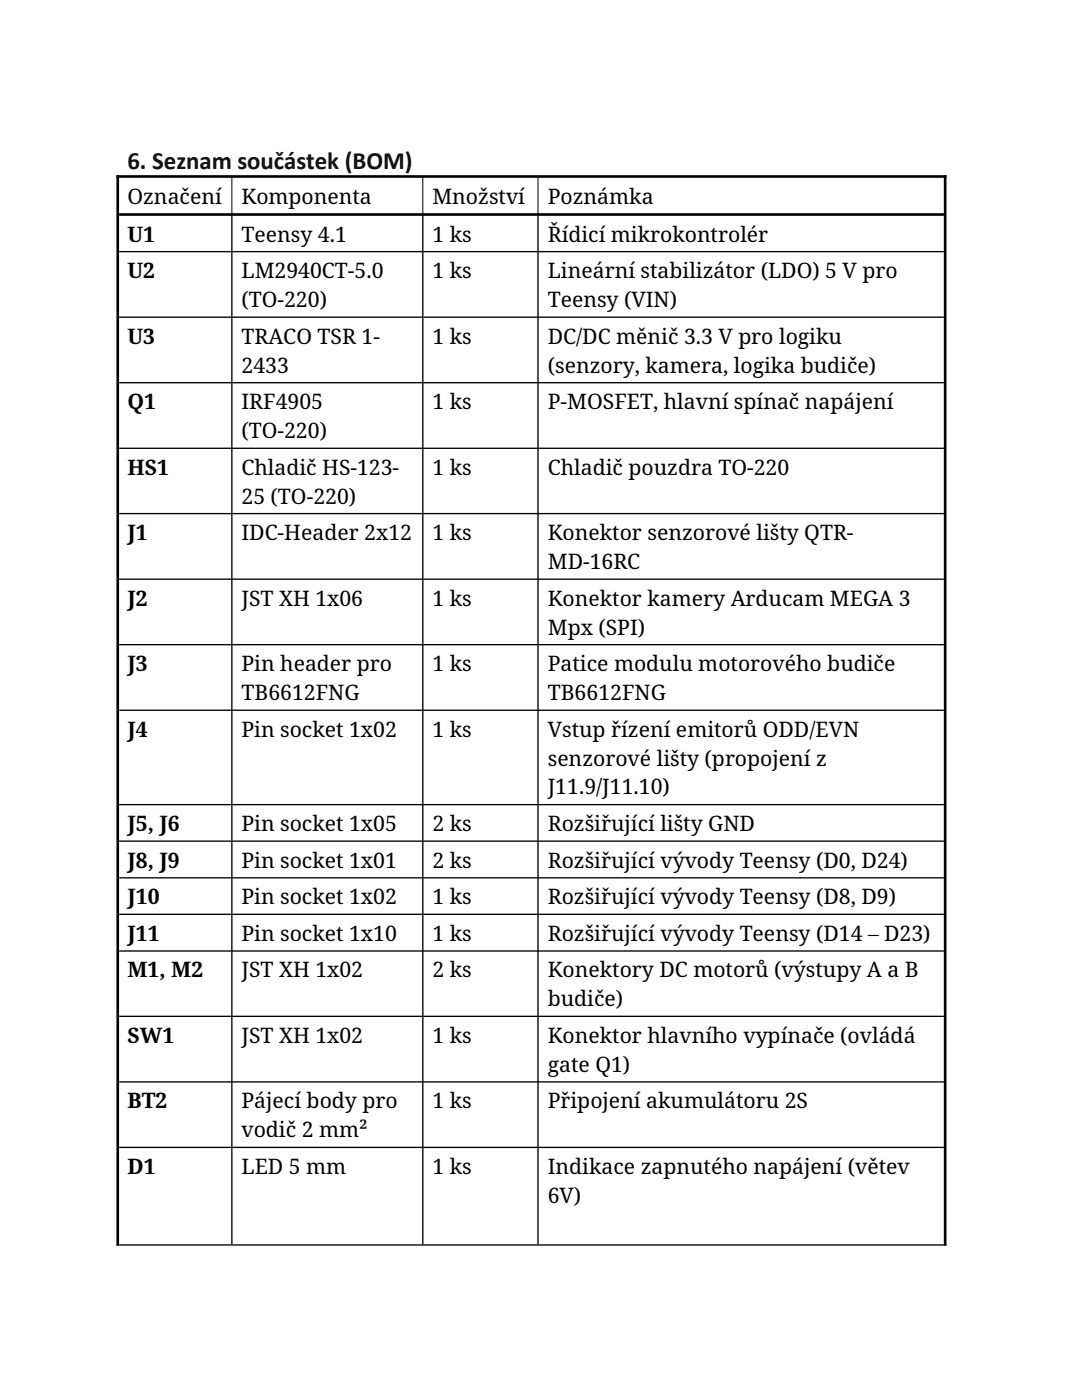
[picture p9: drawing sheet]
<svg xmlns="http://www.w3.org/2000/svg" width="216mm" height="279mm" viewBox="0 0 216 279" stroke-linecap="round" stroke-linejoin="round" font-family="sans-serif">
<defs><g id="words">
<text font-size="5" fill="#111" x="25.4" y="33.7">6. Seznam součástek (BOM)</text>
<g font-size="4.2">
<text x="25.4" y="40.7">Označení</text>
<text x="48.2" y="40.7">Komponenta</text>
<text x="86.3" y="40.7">Množství</text>
<text x="109.3" y="40.7">Poznámka</text>
<text x="25.4" y="48.2">U1</text>
<text x="48.2" y="48.2">Teensy 4.1</text>
<text x="86.3" y="48.2">1 ks</text>
<text x="109.3" y="48.2">Řídicí mikrokontrolér</text>
<text x="25.4" y="55.5">U2</text>
<text x="48.2" y="55.5">LM2940CT-5.0</text>
<text x="86.3" y="55.5">1 ks</text>
<text x="109.3" y="55.5">Lineární stabilizátor (LDO) 5 V pro</text>
<text x="48.2" y="61.3">(TO-220)</text>
<text x="109.3" y="61.3">Teensy (VIN)</text>
<text x="25.4" y="68.6">U3</text>
<text x="48.2" y="68.6">TRACO TSR 1-</text>
<text x="86.3" y="68.6">1 ks</text>
<text x="109.3" y="68.6">DC/DC měnič 3.3 V pro logiku</text>
<text x="48.2" y="74.4">2433</text>
<text x="109.3" y="74.4">(senzory, kamera, logika budiče)</text>
<text x="25.4" y="81.7">Q1</text>
<text x="48.2" y="81.7">IRF4905</text>
<text x="86.3" y="81.7">1 ks</text>
<text x="109.3" y="81.7">P-MOSFET, hlavní spínač napájení</text>
<text x="48.2" y="87.4">(TO-220)</text>
<text x="25.4" y="94.7">HS1</text>
<text x="48.2" y="94.7">Chladič HS-123-</text>
<text x="86.3" y="94.7">1 ks</text>
<text x="109.3" y="94.7">Chladič pouzdra TO-220</text>
<text x="48.2" y="100.5">25 (TO-220)</text>
<text x="25.4" y="107.8">J1</text>
<text x="48.2" y="107.8">IDC-Header 2x12</text>
<text x="86.3" y="107.8">1 ks</text>
<text x="109.3" y="107.8">Konektor senzorové lišty QTR-</text>
<text x="109.3" y="113.6">MD-16RC</text>
<text x="25.4" y="120.9">J2</text>
<text x="48.2" y="120.9">JST XH 1x06</text>
<text x="86.3" y="120.9">1 ks</text>
<text x="109.3" y="120.9">Konektor kamery Arducam MEGA 3</text>
<text x="109.3" y="126.6">Mpx (SPI)</text>
<text x="25.4" y="133.9">J3</text>
<text x="48.2" y="133.9">Pin header pro</text>
<text x="86.3" y="133.9">1 ks</text>
<text x="109.3" y="133.9">Patice modulu motorového budiče</text>
<text x="48.2" y="139.7">TB6612FNG</text>
<text x="109.3" y="139.7">TB6612FNG</text>
<text x="25.4" y="147">J4</text>
<text x="48.2" y="147">Pin socket 1x02</text>
<text x="86.3" y="147">1 ks</text>
<text x="109.3" y="147">Vstup řízení emitorů ODD/EVN</text>
<text x="109.3" y="152.8">senzorové lišty (propojení z</text>
<text x="109.3" y="158.6">J11.9/J11.10)</text>
<text x="25.4" y="165.9">J5, J6</text>
<text x="48.2" y="165.9">Pin socket 1x05</text>
<text x="86.3" y="165.9">2 ks</text>
<text x="109.3" y="165.9">Rozšiřující lišty GND</text>
<text x="25.4" y="173.2">J8, J9</text>
<text x="48.2" y="173.2">Pin socket 1x01</text>
<text x="86.3" y="173.2">2 ks</text>
<text x="109.3" y="173.2">Rozšiřující vývody Teensy (D0, D24)</text>
<text x="25.4" y="180.5">J10</text>
<text x="48.2" y="180.5">Pin socket 1x02</text>
<text x="86.3" y="180.5">1 ks</text>
<text x="109.3" y="180.5">Rozšiřující vývody Teensy (D8, D9)</text>
<text x="25.4" y="187.8">J11</text>
<text x="48.2" y="187.8">Pin socket 1x10</text>
<text x="86.3" y="187.8">1 ks</text>
<text x="109.3" y="187.8">Rozšiřující vývody Teensy (D14 – D23)</text>
<text x="25.4" y="195.1">M1, M2</text>
<text x="48.2" y="195.1">JST XH 1x02</text>
<text x="86.3" y="195.1">2 ks</text>
<text x="109.3" y="195.1">Konektory DC motorů (výstupy A a B</text>
<text x="109.3" y="200.8">budiče)</text>
<text x="25.4" y="208.1">SW1</text>
<text x="48.2" y="208.1">JST XH 1x02</text>
<text x="86.3" y="208.1">1 ks</text>
<text x="109.3" y="208.1">Konektor hlavního vypínače (ovládá</text>
<text x="109.3" y="213.9">gate Q1)</text>
<text x="25.4" y="221.2">BT2</text>
<text x="48.2" y="221.2">Pájecí body pro</text>
<text x="86.3" y="221.2">1 ks</text>
<text x="109.3" y="221.2">Připojení akumulátoru 2S</text>
<text x="48.2" y="227">vodič 2 mm²</text>
<text x="25.4" y="234.3">D1</text>
<text x="48.2" y="234.3">LED 5 mm</text>
<text x="86.3" y="234.3">1 ks</text>
<text x="109.3" y="234.3">Indikace zapnutého napájení (větev</text>
<text x="109.3" y="240">6V)</text>
</g>
</g></defs>
<path d="M23.2 35.2h165.7M23.5 35v213.6M188.6 35v213.6M23.8 42.8h164.5" fill="none" stroke="#000" stroke-width=".53"/>
<g fill="none" stroke="#000" stroke-width=".26">
<path d="M23.8 50.2h164.5M46.3 42.5v205.8M84.4 42.5v205.8M107.4 42.5v205.8M23.8 63.3h164.5M23.8 76.4h164.5M23.8 89.5h164.5M23.8 102.5h164.5M23.8 115.6h164.5M23.8 128.7h164.5M23.8 141.7h164.5M23.8 160.6h164.5"/>
<path d="M23.8 167.9h164.5M23.8 175.2h164.5M23.8 182.5h164.5M23.8 189.8h164.5M23.8 202.8h164.5M23.8 215.9h164.5M23.8 229h164.5M23.2 248.5h165.7"/>
</g>
<path d="M46.3 35.5v7.6M84.4 35.5v7.6M107.4 35.5v7.6" fill="none" stroke="#000" stroke-width=".2"/>
<use href="#words"/>
</svg>
